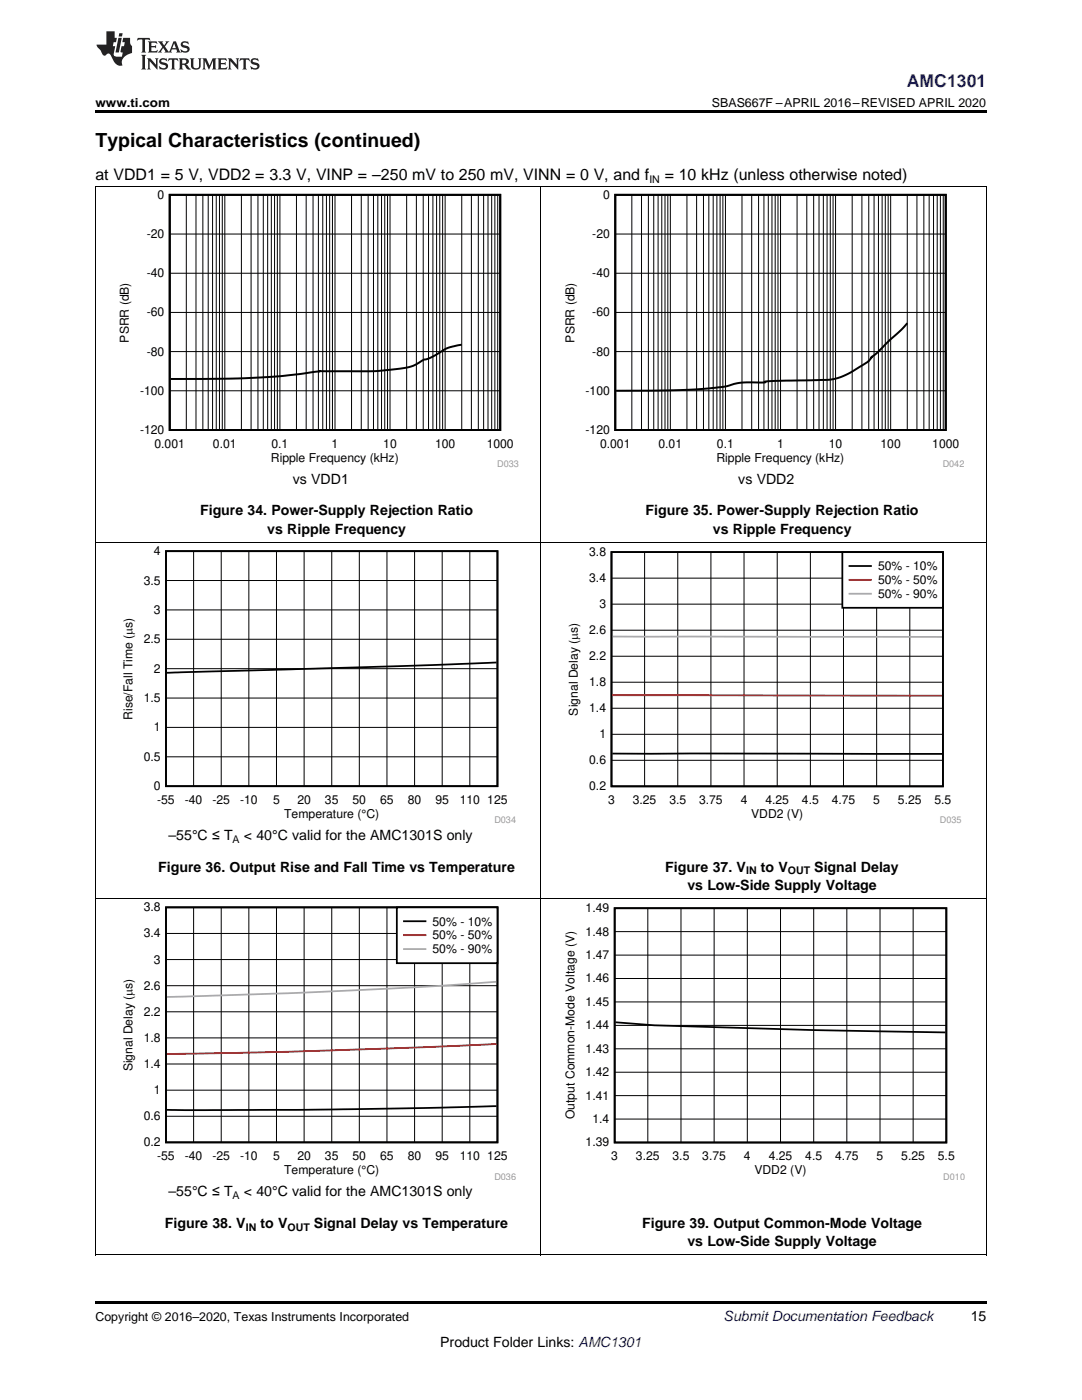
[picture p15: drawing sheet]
<svg xmlns="http://www.w3.org/2000/svg" width="216mm" height="279mm" viewBox="0 0 216 279" stroke-linecap="round" stroke-linejoin="round" font-family="sans-serif">
<defs><g id="words">
<text font-size="3.9" x="19" y="29.3">Typical Characteristics (continued)</text>
<text font-size="3.5" fill="#00f" x="180.9" y="17.3">AMC1301</text>
<g font-size="3.2">
<text x="19" y="36">at VDD1 = 5 V, VDD2 = 3.3 V, VINP = –250 mV to 250 mV, VINN = 0 V, and f</text>
<text x="132.6" y="36">= 10 kHz (unless otherwise noted)</text>
</g>
<g font-size="2.8">
<text x="58.4" y="96.5">vs VDD1</text>
<text x="147.3" y="96.5">vs VDD2</text>
<text x="39.9" y="102.9">Figure 34. Power-Supply Rejection Ratio</text>
<text x="53.3" y="106.6">vs Ripple Frequency</text>
<text x="128.8" y="102.9">Figure 35. Power-Supply Rejection Ratio</text>
<text x="142.2" y="106.6">vs Ripple Frequency</text>
<text x="33.6" y="167.6">–55°C ≤ T</text>
<text x="48.7" y="167.6">&lt; 40°C valid for the AMC1301S only</text>
<text x="31.6" y="174">Figure 36. Output Rise and Fall Time vs Temperature</text>
<text x="132.8" y="174">Figure 37. V</text>
<text x="151.8" y="174">to V</text>
<text x="162.5" y="174">Signal Delay</text>
<text x="137.2" y="177.7">vs Low-Side Supply Voltage</text>
<text x="33.6" y="238.7">–55°C ≤ T</text>
<text x="48.7" y="238.7">&lt; 40°C valid for the AMC1301S only</text>
<text x="32.9" y="245">Figure 38. V</text>
<text x="52" y="245">to V</text>
<text x="62.7" y="245">Signal Delay vs Temperature</text>
<text x="128.1" y="245">Figure 39. Output Common-Mode Voltage</text>
<text x="137.2" y="248.7">vs Low-Side Supply Voltage</text>
<text x="193.7" y="263.6">15</text>
<text x="87.8" y="268.9">Product Folder Links: AMC1301</text>
</g>
<text font-size="2.8" fill="#0000c8" x="144.4" y="263.6">Submit Documentation Feedback</text>
<g font-size="2.5">
<text x="19" y="21.4">www.ti.com</text>
<text x="142.1" y="21.4">SBAS667F –APRIL 2016–REVISED APRIL 2020</text>
<text x="19" y="263.6">Copyright © 2016–2020, Texas Instruments Incorporated</text>
</g>
<g font-size="2.4">
<text x="31.4" y="39.7">0</text>
<text x="120.3" y="39.7">0</text>
<text x="29.3" y="47.5">-20</text>
<text x="118.2" y="47.5">-20</text>
<text x="29.3" y="55.3">-40</text>
<text x="118.2" y="55.3">-40</text>
<text x="29.3" y="63.2">-60</text>
<text x="118.2" y="63.2">-60</text>
<text x="25.7" y="68.4" transform="rotate(-90 25.7 68.4)">PSRR (dB)</text>
<text x="29.3" y="71">-80</text>
<text x="114.6" y="68.4" transform="rotate(-90 114.6 68.4)">PSRR (dB)</text>
<text x="118.2" y="71">-80</text>
<text x="27.9" y="78.8">-100</text>
<text x="116.8" y="78.8">-100</text>
<text x="27.9" y="86.6">-120</text>
<text x="30.8" y="89.4">0.001</text>
<text x="42.5" y="89.4">0.01</text>
<text x="54.2" y="89.4">0.1</text>
<text x="66.2" y="89.4">1</text>
<text x="76.5" y="89.4">10</text>
<text x="86.8" y="89.4">100</text>
<text x="97.1" y="89.4">1000</text>
<text x="116.8" y="86.6">-120</text>
<text x="119.7" y="89.4">0.001</text>
<text x="131.4" y="89.4">0.01</text>
<text x="143.1" y="89.4">0.1</text>
<text x="155.1" y="89.4">1</text>
<text x="165.4" y="89.4">10</text>
<text x="175.7" y="89.4">100</text>
<text x="186" y="89.4">1000</text>
<text x="54.1" y="92.2">Ripple Frequency (kHz)</text>
<text x="143" y="92.2">Ripple Frequency (kHz)</text>
<text x="30.7" y="110.8">4</text>
<text x="117.6" y="111">3.8</text>
<text x="175.2" y="113.8">50% - 10%</text>
<text x="28.7" y="116.7">3.5</text>
<text x="117.6" y="116.2">3.4</text>
<text x="175.2" y="116.6">50% - 50%</text>
<text x="175.2" y="119.3">50% - 90%</text>
<text x="30.7" y="122.5">3</text>
<text x="119.6" y="121.4">3</text>
<text x="28.7" y="128.4">2.5</text>
<text x="117.6" y="131.8">2.2</text>
<text x="117.6" y="126.6">2.6</text>
<text x="30.7" y="134.2">2</text>
<text x="117.6" y="136.9">1.8</text>
<text x="26.4" y="143.7" transform="rotate(-90 26.4 143.7)">Rise/Fall Time (Ps)</text>
<text x="28.7" y="140.1">1.5</text>
<text x="115.3" y="142.8" transform="rotate(-90 115.3 142.8)">Signal Delay (Ps)</text>
<text x="117.6" y="142.1">1.4</text>
<text x="30.7" y="146">1</text>
<text x="119.6" y="147.3">1</text>
<text x="28.7" y="151.8">0.5</text>
<text x="117.6" y="152.5">0.6</text>
<text x="30.7" y="157.7">0</text>
<text x="31.4" y="160.5">-55</text>
<text x="36.9" y="160.5">-40</text>
<text x="42.4" y="160.5">-25</text>
<text x="47.9" y="160.5">-10</text>
<text x="54.5" y="160.5">5</text>
<text x="59.3" y="160.5">20</text>
<text x="64.8" y="160.5">35</text>
<text x="70.4" y="160.5">50</text>
<text x="75.9" y="160.5">65</text>
<text x="81.4" y="160.5">80</text>
<text x="86.9" y="160.5">95</text>
<text x="91.7" y="160.5">110 125</text>
<text x="117.6" y="157.7">0.2</text>
<text x="121.3" y="160.5">3</text>
<text x="126.3" y="160.5">3.25</text>
<text x="133.6" y="160.5">3.5</text>
<text x="139.5" y="160.5">3.75</text>
<text x="147.8" y="160.5">4</text>
<text x="152.7" y="160.5">4.25</text>
<text x="160" y="160.5">4.5</text>
<text x="166" y="160.5">4.75</text>
<text x="174.3" y="160.5">5</text>
<text x="179.2" y="160.5">5.25</text>
<text x="186.5" y="160.5">5.5</text>
<text x="56.7" y="163.2">Temperature (°C)</text>
<text x="149.9" y="163.3">VDD2 (V)</text>
<text x="28.7" y="181.9">3.8</text>
<text x="86.3" y="184.7">50% - 10%</text>
<text x="116.9" y="182.1">1.49</text>
<text x="28.7" y="187.1">3.4</text>
<text x="86.3" y="187.5">50% - 50%</text>
<text x="86.3" y="190.3">50% - 90%</text>
<text x="116.9" y="191.4">1.47</text>
<text x="116.9" y="186.7">1.48</text>
<text x="28.7" y="197.5">2.6</text>
<text x="30.7" y="192.3">3</text>
<text x="116.9" y="196.1">1.46</text>
<text x="28.7" y="202.7">2.2</text>
<text x="116.9" y="200.7">1.45</text>
<text x="28.7" y="207.9">1.8</text>
<text x="116.9" y="205.4">1.44</text>
<text x="26.4" y="213.8" transform="rotate(-90 26.4 213.8)">Signal Delay (Ps)</text>
<text x="28.7" y="213.1">1.4</text>
<text x="116.9" y="214.8">1.42</text>
<text x="116.9" y="210.1">1.43</text>
<text x="30.7" y="218.4">1</text>
<text x="116.9" y="219.4">1.41</text>
<text x="28.7" y="223.6">0.6</text>
<text x="114.6" y="223.3" transform="rotate(-90 114.6 223.3)">Output Common-Mode Voltage (V)</text>
<text x="118.2" y="224.1">1.4</text>
<text x="28.7" y="228.8">0.2</text>
<text x="31.4" y="231.6">-55</text>
<text x="36.9" y="231.6">-40</text>
<text x="42.4" y="231.6">-25</text>
<text x="47.9" y="231.6">-10</text>
<text x="54.5" y="231.6">5</text>
<text x="59.3" y="231.6">20</text>
<text x="64.8" y="231.6">35</text>
<text x="70.4" y="231.6">50</text>
<text x="75.9" y="231.6">65</text>
<text x="81.4" y="231.6">80</text>
<text x="86.9" y="231.6">95</text>
<text x="91.7" y="231.6">110 125</text>
<text x="116.9" y="228.8">1.39</text>
<text x="122" y="231.6">3</text>
<text x="126.9" y="231.6">3.25</text>
<text x="134.2" y="231.6">3.5</text>
<text x="140.1" y="231.6">3.75</text>
<text x="148.4" y="231.6">4</text>
<text x="153.4" y="231.6">4.25</text>
<text x="160.7" y="231.6">4.5</text>
<text x="166.6" y="231.6">4.75</text>
<text x="174.9" y="231.6">5</text>
<text x="179.8" y="231.6">5.25</text>
<text x="187.1" y="231.6">5.5</text>
<text x="56.7" y="234.3">Temperature (°C)</text>
<text x="150.5" y="234.3">VDD2 (V)</text>
</g>
<g font-size="2.1">
<text x="129.6" y="36.6">IN</text>
<text x="46.4" y="168.2">A</text>
<text x="148.9" y="174.5">IN</text>
<text x="157.2" y="174.5">OUT</text>
<text x="46.4" y="239.3">A</text>
<text x="49" y="245.6">IN</text>
<text x="57.4" y="245.6">OUT</text>
</g>
<g font-size="1.8" fill="#999">
<text x="99.2" y="93.2">D033</text>
<text x="188.1" y="93.2">D042</text>
<text x="98.6" y="164.3">D034</text>
<text x="187.5" y="164.3">D035</text>
<text x="98.6" y="235.4">D036</text>
<text x="188.2" y="235.4">D010</text>
</g>
</g></defs>
<path d="M19 250.5h.2zM196.7 250.5h.1zM19 259.7h177.8v.5h-177.8z" fill="#000"/>
<path d="M19.1 179.4v71.1M107.9 179.4v71.1M196.8 179.4v71.1M19 250.5h177.8" fill="none" stroke="#000" stroke-width=".2"/>
<path d="M24 180.1h79v55.4h-79z" fill-rule="evenodd" fill="#fff"/>
<path d="M33.1 181.1h66.2v46.9h-66.2zM99.1 220.8l-39.2 .7h-26.6" fill="none" stroke="#000" stroke-width=".35"/>
<g fill="none" stroke="#000" stroke-width=".2">
<path d="M33.1 196.7h66.2M33.1 191.5h66.2M33.1 186.3h66.2M38.6 181.1v46.9M44.1 181.1v46.9M49.7 181.1v46.9M55.2 181.1v46.9M60.7 181.1v46.9M66.2 181.1v46.9M71.7 181.1v46.9M77.2 181.1v46.9M82.7 181.1v46.9"/>
<path d="M88.2 181.1v46.9M93.7 181.1v46.9M33.1 217.6h66.2M33.1 212.3h66.2M33.1 207.1h66.2M33.1 201.9h66.2M33.1 222.8h66.2"/>
</g>
<path d="M99.1 208.4l-41.6 1.5-24.2 .4" fill="none" stroke="#f00" stroke-width=".35"/>
<path d="M99.1 195.9l-12.7 .9-22.2 1.1-30.9 1.1" fill="none" stroke="#aaa" stroke-width=".35"/>
<path d="M79.2 181.1h20.1v11.1h-20.1z" fill-rule="evenodd" fill="#fff"/>
<path d="M79.2 181.1h20.1v11.1h-20.1zM80.6 183.9h4.3" fill="none" stroke="#000" stroke-width=".35"/>
<path d="M80.6 186.6h4.3" fill="none" stroke="#f00" stroke-width=".35"/>
<path d="M80.6 189.4h4.3" fill="none" stroke="#aaa" stroke-width=".35"/>
<path d="M112.2 180.3h80.3v55.2h-80.3z" fill-rule="evenodd" fill="#fff"/>
<path d="M122.7 181.3h66.1v46.7h-66.1zM122.8 204l7.8 .6a2380.3 2380.3 0 0 0 58.1 1.4" fill="none" stroke="#000" stroke-width=".35"/>
<g fill="none" stroke="#000" stroke-width=".2">
<path d="M19.1 108.3v71.1M107.9 108.3v71.1M196.8 108.3v71.1M19 179.4h177.8M122.7 200h66.1M122.7 195.3h66.1M122.7 190.6h66.1M122.7 185.9h66.1M129.3 181.3v46.7M135.9 181.3v46.7M142.5 181.3v46.7M149.1 181.3v46.7"/>
<path d="M155.7 181.3v46.7M162.4 181.3v46.7M169 181.3v46.7M175.6 181.3v46.7M182.2 181.3v46.7M122.7 218.7h66.1M122.7 214h66.1M122.7 209.3h66.1M122.7 204.6h66.1M122.7 223.3h66.1"/>
</g>
<path d="M24 109h79v55.4h-79z" fill-rule="evenodd" fill="#fff"/>
<path d="M33.1 110h66.2v46.9h-66.2zM99.1 132.2l-18.7 .7-47.1 1.4" fill="none" stroke="#000" stroke-width=".35"/>
<g fill="none" stroke="#000" stroke-width=".2">
<path d="M33.1 115.9h66.2M38.6 110v46.9M44.1 110v46.9M49.7 110v46.9M55.2 110v46.9M60.7 110v46.9M66.2 110v46.9M71.7 110v46.9M77.2 110v46.9M82.7 110v46.9M88.2 110v46.9M93.7 110v46.9"/>
<path d="M33.1 139.3h66.2M33.1 133.4h66.2M33.1 127.6h66.2M33.1 121.7h66.2M33.1 151h66.2M33.1 145.2h66.2"/>
</g>
<path d="M112.9 109.2h79v55.2h-79z" fill-rule="evenodd" fill="#fff"/>
<path d="M122 110.2h66.2v46.7h-66.2zM122.2 150.4l65.8 .1" fill="none" stroke="#000" stroke-width=".35"/>
<g fill="none" stroke="#000" stroke-width=".2">
<path d="M122 115.4h66.2M128.6 110.2v46.7M135.2 110.2v46.7M141.9 110.2v46.7M148.5 110.2v46.7M155.1 110.2v46.7M161.7 110.2v46.7M168.3 110.2v46.7M174.9 110.2v46.7M181.5 110.2v46.7M122 136.2h66.2M122 131h66.2"/>
<path d="M122 125.8h66.2M122 120.6h66.2M122 151.7h66.2M122 146.5h66.2M122 141.3h66.2"/>
</g>
<path d="M122.2 138.7l65.8 .1" fill="none" stroke="#f00" stroke-width=".35"/>
<path d="M122.2 127l65.8 .1" fill="none" stroke="#aaa" stroke-width=".35"/>
<path d="M168.1 110.2h20v11.1h-20z" fill-rule="evenodd" fill="#fff"/>
<path d="M168.1 110.2h20v11.1h-20zM169.5 113h4.3" fill="none" stroke="#000" stroke-width=".35"/>
<path d="M169.5 115.7h4.3" fill="none" stroke="#f00" stroke-width=".35"/>
<path d="M169.5 118.5h4.3" fill="none" stroke="#aaa" stroke-width=".35"/>
<path d="M19.1 37.3v71M107.9 37.3v71M196.8 37.3v71M19 108.3h177.8" fill="none" stroke="#000" stroke-width=".2"/>
<path d="M23.3 37.9h80.2v55.4h-80.2z" fill-rule="evenodd" fill="#fff"/>
<path d="M33.9 38.9h65.9v46.9h-65.9zM92.1 68.8l-.8 .1a9.1 9.1 0 0 0-4.4 2l-1.1 .5a5.8 5.8 0 0 0-2.8 1.3 24.6 24.6 0 0 1-7.3 1.3l-12 .1h.1l-7.9 1-7.2 .4-14.6 .1" fill="none" stroke="#000" stroke-width=".39"/>
<g fill="none" stroke="#000" stroke-width=".2">
<path d="M37.2 38.9v46.9M39.1 38.9v46.9M40.5 38.9v46.9M41.5 38.9v46.9M42.4 38.9v46.9M43.1 38.9v46.9M43.8 38.9v46.9M44.4 38.9v46.9M44.9 38.9v46.9M48.2 38.9v46.9M50.1 38.9v46.9M51.5 38.9v46.9"/>
<path d="M52.5 38.9v46.9M53.4 38.9v46.9M54.1 38.9v46.9M54.8 38.9v46.9M55.3 38.9v46.9M55.9 38.9v46.9M59.2 38.9v46.9M61.1 38.9v46.9M62.5 38.9v46.9M63.5 38.9v46.9M64.4 38.9v46.9M65.1 38.9v46.9"/>
<path d="M65.8 38.9v46.9M66.3 38.9v46.9M66.8 38.9v46.9M70.1 38.9v46.9M72.1 38.9v46.9M73.5 38.9v46.9M74.5 38.9v46.9M75.4 38.9v46.9M76.1 38.9v46.9M76.8 38.9v46.9M77.3 38.9v46.9M77.8 38.9v46.9"/>
<path d="M81.1 38.9v46.9M83.1 38.9v46.9M84.5 38.9v46.9M85.5 38.9v46.9M86.4 38.9v46.9M87.1 38.9v46.9M87.8 38.9v46.9M88.3 38.9v46.9M88.8 38.9v46.9M92.1 38.9v46.9M94.1 38.9v46.9M95.4 38.9v46.9"/>
<path d="M96.5 38.9v46.9M97.4 38.9v46.9M98.1 38.9v46.9M98.7 38.9v46.9M99.3 38.9v46.9M33.9 54.5h65.9M33.9 46.7h65.9M33.9 78h65.9M33.9 70.2h65.9M33.9 62.4h65.9"/>
</g>
<path d="M112.2 37.9h80.2v55.4h-80.2z" fill-rule="evenodd" fill="#fff"/>
<path d="M122.8 38.9h65.9v46.9h-65.9zM181 64.5l-1.2 1.4-4.5 4.2-1.4 1.2-.6 .8-.8 .5a19.4 19.4 0 0 1-6.6 3.1l-11.2 .3-1.9 .1-.2 .1 .1 .1a24.5 24.5 0 0 0-6.8 .5l-1.5 .4-2.5 .3a112.9 112.9 0 0 1-11.9 .5h-7" fill="none" stroke="#000" stroke-width=".39"/>
<g fill="none" stroke="#000" stroke-width=".2">
<path d="M19 37.2h177.8M126.1 38.9v46.9M128 38.9v46.9M129.4 38.9v46.9M130.4 38.9v46.9M131.3 38.9v46.9M132 38.9v46.9M132.7 38.9v46.9M133.3 38.9v46.9M133.8 38.9v46.9M137.1 38.9v46.9M139 38.9v46.9"/>
<path d="M140.4 38.9v46.9M141.4 38.9v46.9M142.3 38.9v46.9M143 38.9v46.9M143.7 38.9v46.9M144.2 38.9v46.9M144.8 38.9v46.9M148.1 38.9v46.9M150 38.9v46.9M151.4 38.9v46.9M152.4 38.9v46.9M153.3 38.9v46.9"/>
<path d="M154 38.9v46.9M154.7 38.9v46.9M155.2 38.9v46.9M155.7 38.9v46.9M159 38.9v46.9M161 38.9v46.9M162.4 38.9v46.9M163.4 38.9v46.9M164.3 38.9v46.9M165 38.9v46.9M165.7 38.9v46.9M166.2 38.9v46.9"/>
<path d="M166.7 38.9v46.9M170 38.9v46.9M172 38.9v46.9M173.4 38.9v46.9M174.4 38.9v46.9M175.3 38.9v46.9M176 38.9v46.9M176.7 38.9v46.9M177.2 38.9v46.9M177.7 38.9v46.9M181 38.9v46.9M183 38.9v46.9"/>
<path d="M184.3 38.9v46.9M185.4 38.9v46.9M186.3 38.9v46.9M187 38.9v46.9M187.6 38.9v46.9M188.2 38.9v46.9M122.8 54.5h65.9M122.8 46.7h65.9M122.8 78h65.9M122.8 70.2h65.9M122.8 62.4h65.9"/>
</g>
<path d="M19 22h177.8v.5h-177.8z" fill="#000"/>
<g fill="#231f20">
<path d="M27.5 7.6l-.1 .5 .4-.2h.6v.1v2.1l-.2 .4h1l-.3-.4v-2.1l.1-.1h.5l.5 .2-.2-.5zM29.5 8.3l.2 .3v1.5l-.2 .4h1.8l.2-.6a1.04 1.04 0 0 1-1.3 .2v-.7h.6l.3 .2v-.6l-.3 .2h-.6v-.6l.8-.1 .4 .3-.2-.5zM31.5 8.3l.9 1.1-.9 1.1h.8l-.2-.2 .5-.7 .4 .7-.2 .2h1.5l-.1-.2 .1-.4h.9l.1 .4-.2 .2h1l-.3-.3-.7-1.9h-.5l-.9 2-.8-1 .9-1h-.8l.1 .3-.3 .5-.4-.6 .2-.2zM34.7 8.6l.4 1h-.7zM36.3 8.4a.63 .63 0 0 0-.2 .7 .63 .63 0 0 0 .6 .4l.6 .2 .1 .2a.75 .75 0 0 1-.7 .4 .75 .75 0 0 1-.6-.5l.1 .7 .1-.1a1.11 1.11 0 0 0 1.5-.6 1.13 1.13 0 0 0-1.2-.8l-.1-.4a1.04 1.04 0 0 1 1.2 .2l-.2-.5-.1 .1-.5-.2zM28.2 10.9l.2 .4v2.2l-.2 .4h1l-.3-.4v-2.2l.3-.4zM29.3 11.6l.3 .4v1.5l-.3 .4h.8l-.2-.4v-1.3l1.5 1.7v-1.9l.2-.4h-.7l.2 .4v.9l-1.1-1.3zM32 11.8a.62 .62 0 0 0-.2 .7 .62 .62 0 0 0 .6 .4l.6 .1 .1 .3a.76 .76 0 0 1-.7 .3 .76 .76 0 0 1-.6-.4l.1 .7 .1-.1a1.11 1.11 0 0 0 1.5-.6 1.13 1.13 0 0 0-1.2-.8l-.1-.4a1.04 1.04 0 0 1 1.2 .2l-.2-.6-.1 .1-.5-.1zM33.7 11.6l-.2 .6a.61 .61 0 0 1 .8-.3v1.6l-.2 .4h.9l-.2-.4v-1.6a.63 .63 0 0 1 .8 .3l-.2-.6zM35.6 11.6l.3 .4v1.5l-.3 .4h1l-.2-.2v-.8l.5 .2a.76 .76 0 0 0 1.2 .7l-1-1a.58 .58 0 0 0 .6-.5 .58 .58 0 0 0-.5-.6zM36.4 11.9h.1a.45 .45 0 0 1 .5 .1 .45 .45 0 0 1 .1 .5l-.7 .2zM37.9 11.6l.2 .2a2.17 2.17 0 0 0 .3 1.9 .99 .99 0 0 0 1.6-.6v-1.1l.2-.4h-.7l.2 .2a1.92 1.92 0 0 1-.2 1.8 .6 .6 0 0 1-.9-.5v-1.1l.2-.4zM40.4 11.6l.2 .4v1.5l-.2 .4h.7l-.2-.4v-1.4l.8 1.8 .8-1.8v1.4l-.2 .4h.9l-.2-.4v-1.5l.2-.4h-.8l-.6 1.5-.6-1.5zM43.4 11.6l.2 .4v1.5l-.2 .4h1.8l.2-.6a1.04 1.04 0 0 1-1.3 .1v-.6h.5l.4 .2v-.6l-.4 .2h-.5v-.7h.8l.3 .3-.1-.6zM45.5 11.6l.2 .4v1.5l-.2 .4h.7l-.2-.4v-1.3l1.5 1.7v-1.9l.2-.4h-.7l.2 .4v.9l-1.1-1.3zM47.9 11.6l-.1 .6a.61 .61 0 0 1 .8-.3v1.6l-.3 .4h1l-.3-.4 .1-1.6a.63 .63 0 0 1 .7 .3l-.1-.6zM50.2 11.8a.62 .62 0 0 0-.2 .7 .62 .62 0 0 0 .6 .4l.6 .1 .2 .3a.76 .76 0 0 1-.8 .3 .76 .76 0 0 1-.6-.4l.1 .7 .2-.1a1.11 1.11 0 0 0 1.5-.6 1.13 1.13 0 0 0-1.3-.8l-.1-.4a1.04 1.04 0 0 1 1.2 .2l-.1-.6-.2 .1-.5-.1z"/>
<path d="M21.2 6.3v2.6h-1.9l.1 .4 .7 .9a.91 .91 0 0 0 1 .8 .56 .56 0 0 1 .5-.3 .56 .56 0 0 1 .5 .3l.4 .8a1.53 1.53 0 0 0 1.9 1.2 1.54 1.54 0 0 1 1-2.1l.9-.3v-1.4a1.52 1.52 0 0 1-.3-1.6h-1.4l-.2 .8h.5l-.2 .8h-.4l-.2 1v.2l.4 .1-.2 .8a1.93 1.93 0 0 1-1.6-.3l.3-1.8h-.5l.2-.8h.4l.2-.8h-.4v-1.3zM23.6 7.6l-.6 2.9h.7l.6-2.9zM23.8 6.6l-.1 .7h.6l.2-.7z"/>
</g>
<use href="#words"/>
</svg>
